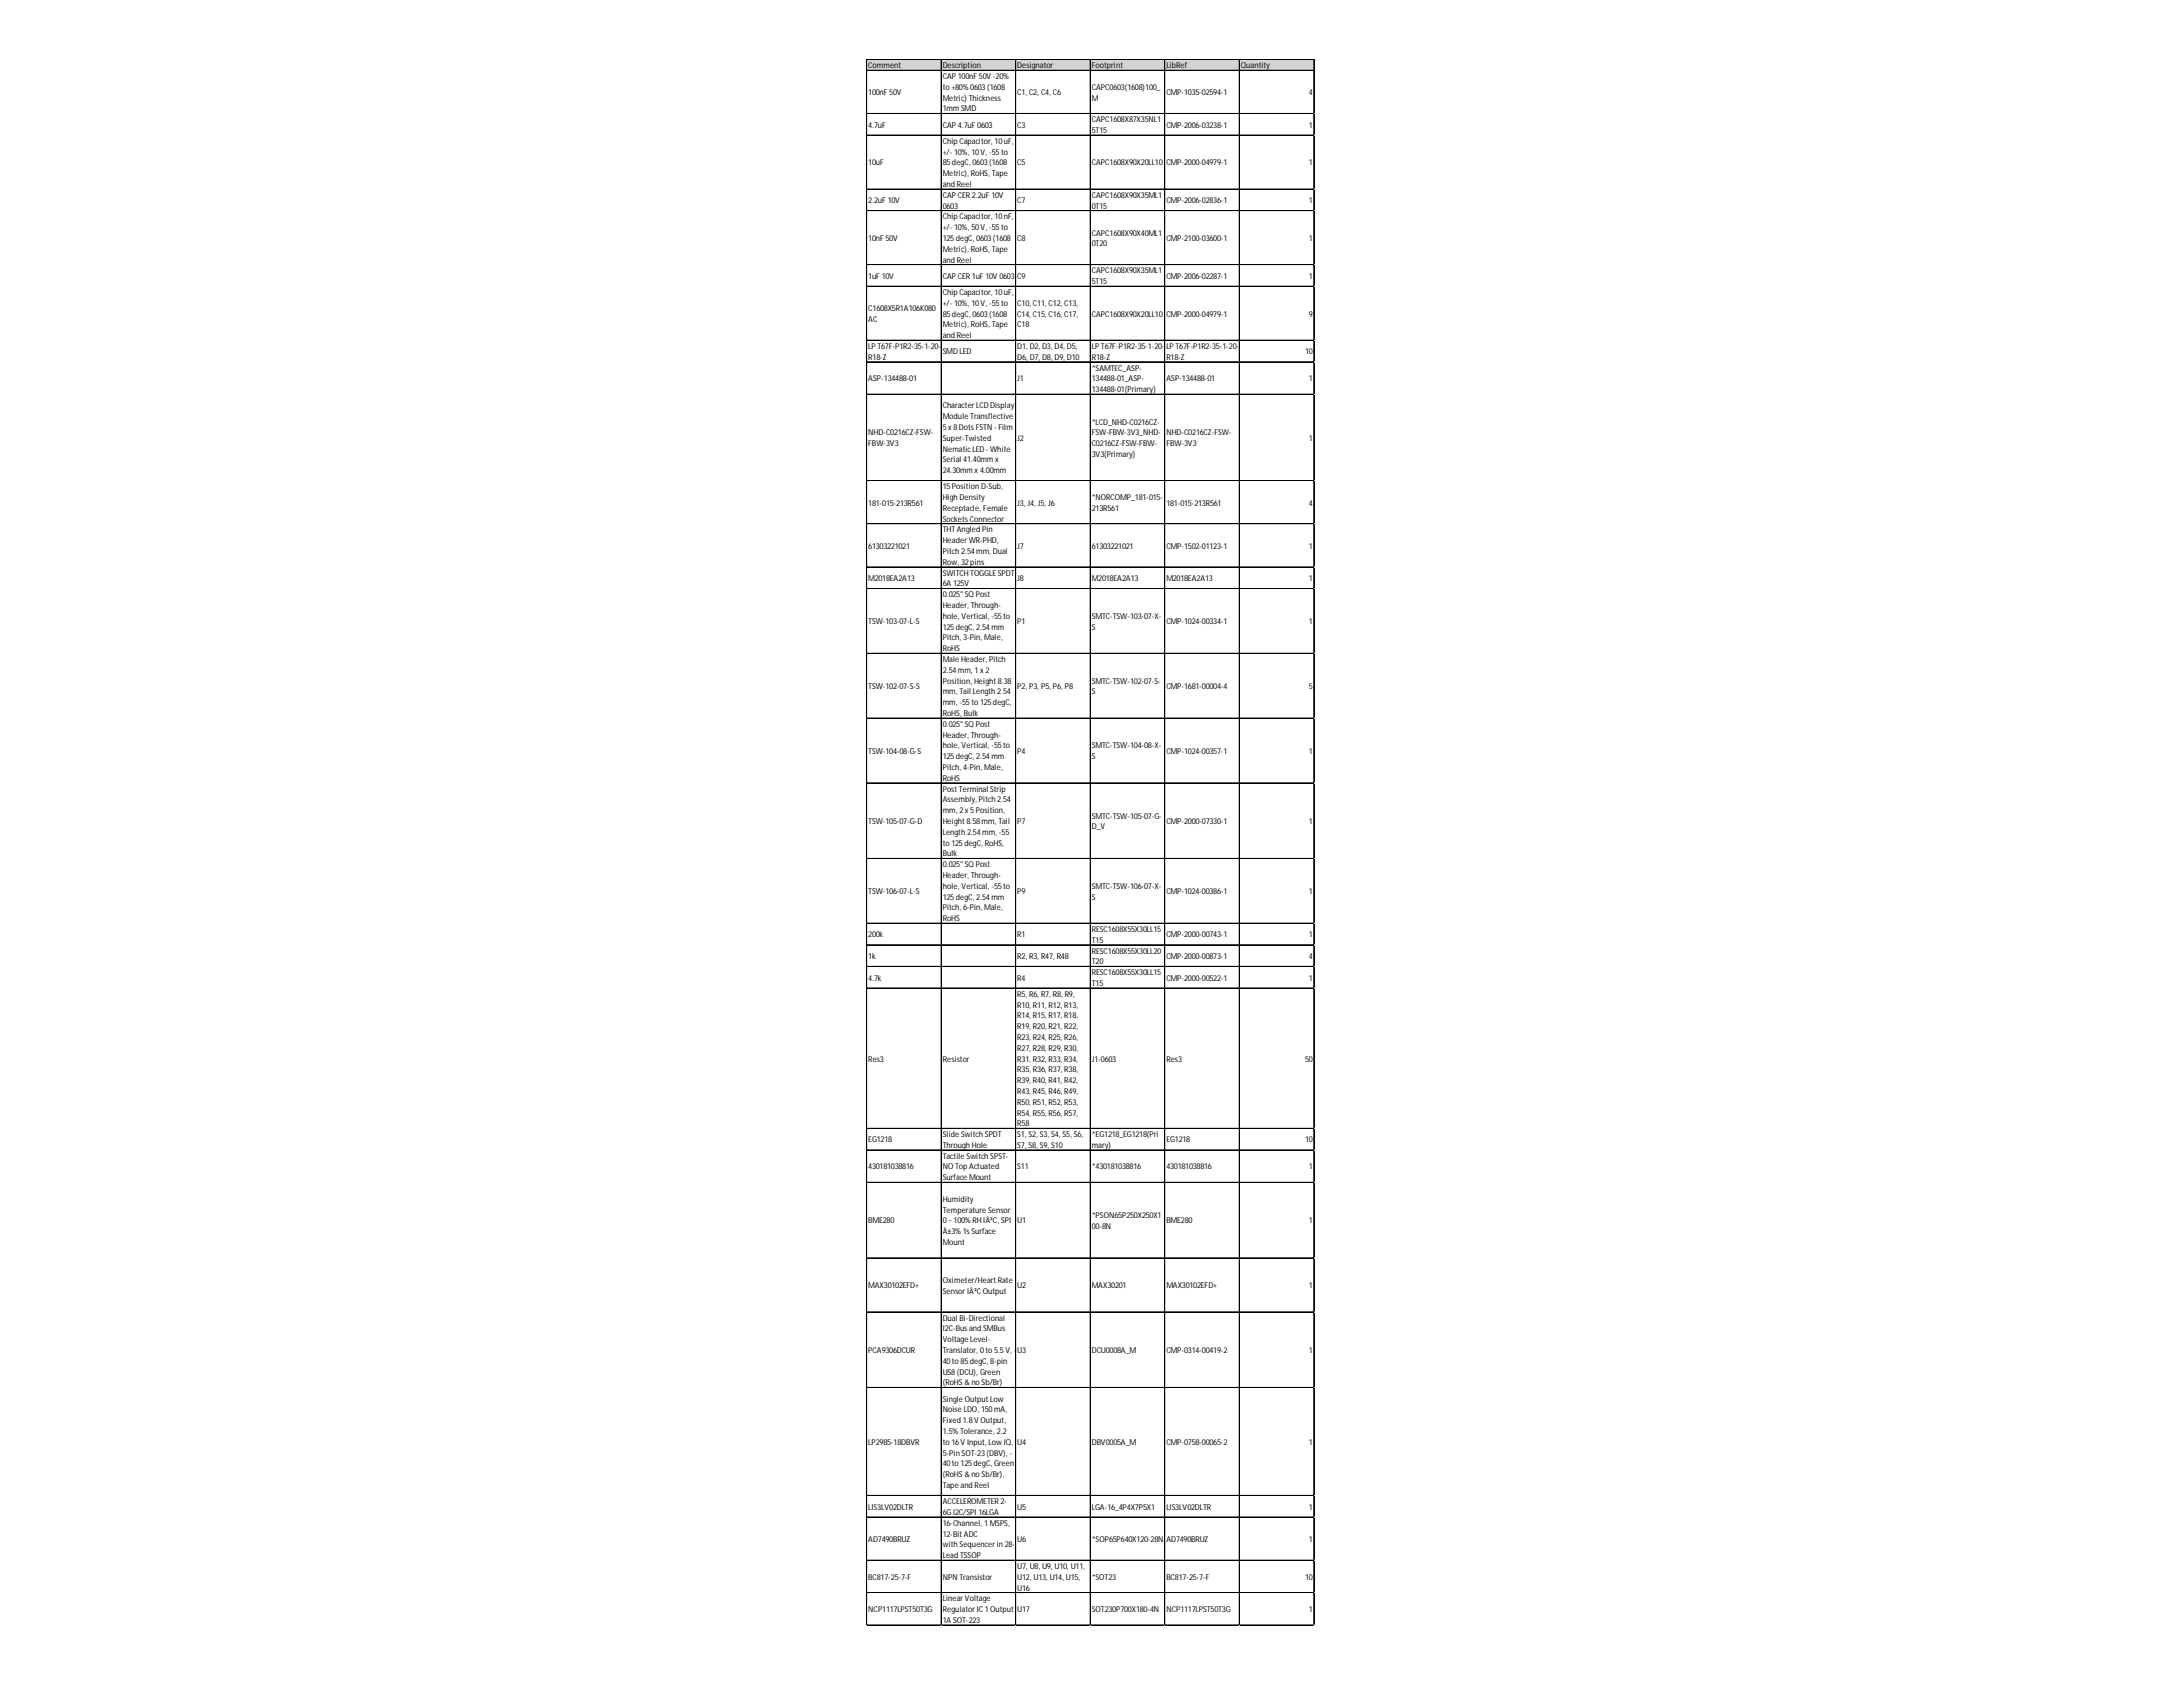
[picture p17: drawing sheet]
<svg xmlns="http://www.w3.org/2000/svg" width="279mm" height="216mm" viewBox="0 0 279 216" stroke-linecap="round" stroke-linejoin="round" font-family="sans-serif">
<defs><g id="words">
<g font-size="1">
<text x="111.1" y="8.7">Comment</text>
<text x="120.7" y="8.7">Description</text>
<text x="120.7" y="10.1">CAP100nF50V-20%</text>
<text x="120.7" y="11.5">to+80%0603(1608</text>
<text x="130.2" y="8.7">Designator</text>
<text x="139.7" y="8.7">Footprint</text>
<text x="139.7" y="11.5">CAPC0603(1608)100_</text>
<text x="149.3" y="8.7">LibRef</text>
<text x="158.8" y="8.7">Quantity</text>
<text x="111.1" y="12.2">100nF50V</text>
<text x="111.1" y="16.3">4.7uF</text>
<text x="120.7" y="12.9">Metric) Thickness</text>
<text x="120.7" y="14.3">1mmSMD</text>
<text x="120.7" y="16.3">CAP4.7uF0603</text>
<text x="130.2" y="12.2">C1, C2, C4, C6</text>
<text x="130.2" y="16.3">C3</text>
<text x="139.7" y="12.9">M</text>
<text x="139.7" y="15.6">CAPC1608X87X35NL1</text>
<text x="139.7" y="17">5T15</text>
<text x="149.3" y="12.2">CMP-1035-02594-1</text>
<text x="149.3" y="16.3">CMP-2006-03238-1</text>
<text x="167.5" y="12.2">4</text>
<text x="167.5" y="16.3">1</text>
<text x="111.1" y="21.2">10uF</text>
<text x="120.7" y="18.4">ChipCapacitor, 10uF,</text>
<text x="120.7" y="19.8">+/-10%, 10V, -55to</text>
<text x="120.7" y="21.2">85degC, 0603(1608</text>
<text x="120.7" y="22.6">Metric), RoHS, Tape</text>
<text x="120.7" y="23.9">andReel</text>
<text x="130.2" y="21.2">C5</text>
<text x="139.7" y="21.2">CAPC1608X90X20LL10</text>
<text x="149.3" y="21.2">CMP-2000-04979-1</text>
<text x="167.5" y="21.2">1</text>
<text x="111.1" y="26">2.2uF10V</text>
<text x="120.7" y="25.3">CAPCER2.2uF10V</text>
<text x="120.7" y="26.7">0603</text>
<text x="120.7" y="28.1">ChipCapacitor, 10nF,</text>
<text x="120.7" y="29.5">+/-10%, 50V, -55to</text>
<text x="130.2" y="26">C7</text>
<text x="139.7" y="25.3">CAPC1608X90X35ML1</text>
<text x="139.7" y="26.7">0T15</text>
<text x="149.3" y="26">CMP-2006-02836-1</text>
<text x="167.5" y="26">1</text>
<text x="111.1" y="30.8">10nF50V</text>
<text x="111.1" y="35.7">1uF10V</text>
<text x="120.7" y="30.8">125degC, 0603(1608</text>
<text x="120.7" y="32.2">Metric), RoHS, Tape</text>
<text x="120.7" y="33.6">andReel</text>
<text x="120.7" y="35.7">CAPCER1uF10V0603</text>
<text x="130.2" y="30.8">C8</text>
<text x="130.2" y="35.7">C9</text>
<text x="139.7" y="30.2">CAPC1608X90X40ML1</text>
<text x="139.7" y="31.5">0T20</text>
<text x="139.7" y="35">CAPC1608X90X35ML1</text>
<text x="149.3" y="30.8">CMP-2100-03600-1</text>
<text x="149.3" y="35.7">CMP-2006-02287-1</text>
<text x="167.5" y="30.8">1</text>
<text x="167.5" y="35.7">1</text>
<text x="111.1" y="39.8">C1608X5R1A106K080</text>
<text x="111.1" y="41.2">AC</text>
<text x="120.7" y="37.8">ChipCapacitor, 10uF,</text>
<text x="120.7" y="39.1">+/-10%, 10V, -55to</text>
<text x="120.7" y="40.5">85degC, 0603(1608</text>
<text x="120.7" y="41.9">Metric), RoHS, Tape</text>
<text x="130.2" y="39.1">C10, C11, C12, C13,</text>
<text x="130.2" y="40.5">C14, C15, C16, C17,</text>
<text x="130.2" y="41.9">C18</text>
<text x="139.7" y="36.4">5T15</text>
<text x="139.7" y="40.5">CAPC1608X90X20LL10</text>
<text x="149.3" y="40.5">CMP-2000-04979-1</text>
<text x="167.5" y="40.5">9</text>
<text x="111.1" y="44.7">LPT67F-P1R2-35-1-20-</text>
<text x="111.1" y="46">R18-Z</text>
<text x="120.7" y="43.3">andReel</text>
<text x="120.7" y="45.4">SMDLED</text>
<text x="130.2" y="44.7">D1, D2, D3, D4, D5,</text>
<text x="130.2" y="46">D6, D7, D8, D9, D10</text>
<text x="139.7" y="44.7">LPT67F-P1R2-35-1-20-</text>
<text x="139.7" y="46">R18-Z</text>
<text x="139.7" y="47.4">*SAMTEC_ASP-</text>
<text x="149.3" y="44.7">LPT67F-P1R2-35-1-20-</text>
<text x="149.3" y="46">R18-Z</text>
<text x="167" y="45.4">10</text>
<text x="111.1" y="48.8">ASP-134488-01</text>
<text x="120.7" y="52.3">CharacterLCDDisplay</text>
<text x="120.7" y="53.6">ModuleTransflective</text>
<text x="130.2" y="48.8">J1</text>
<text x="139.7" y="48.8">134488-01_ASP-</text>
<text x="139.7" y="50.2">134488-01(Primary)</text>
<text x="149.3" y="48.8">ASP-134488-01</text>
<text x="167.5" y="48.8">1</text>
<text x="111.1" y="55.7">NHD-C0216CZ-FSW-</text>
<text x="111.1" y="57.1">FBW-3V3</text>
<text x="120.7" y="55">5x8DotsFSTN -Film</text>
<text x="120.7" y="56.4">Super-Twisted</text>
<text x="120.7" y="57.8">NematicLED-White</text>
<text x="120.7" y="59.2">Serial 41.40mmx</text>
<text x="130.2" y="56.4">J2</text>
<text x="139.7" y="54.3">*LCD_NHD-C0216CZ-</text>
<text x="139.7" y="55.7">FSW-FBW-3V3_NHD-</text>
<text x="139.7" y="57.1">C0216CZ-FSW-FBW-</text>
<text x="139.7" y="58.5">3V3(Primary)</text>
<text x="149.3" y="55.7">NHD-C0216CZ-FSW-</text>
<text x="149.3" y="57.1">FBW-3V3</text>
<text x="167.5" y="56.4">1</text>
<text x="111.1" y="64.7">181-015-213R561</text>
<text x="120.7" y="60.5">24.30mmx4.00mm</text>
<text x="120.7" y="62.6">15PositionD-Sub,</text>
<text x="120.7" y="64">HighDensity</text>
<text x="120.7" y="65.4">Receptacle, Female</text>
<text x="130.2" y="64.7">J3, J4, J5, J6</text>
<text x="139.7" y="64">*NORCOMP_181-015-</text>
<text x="139.7" y="65.4">213R561</text>
<text x="149.3" y="64.7">181-015-213R561</text>
<text x="167.5" y="64.7">4</text>
<text x="111.1" y="70.2">61303221021</text>
<text x="120.7" y="66.8">SocketsConnector</text>
<text x="120.7" y="68.1">THTAngledPin</text>
<text x="120.7" y="69.5">HeaderWR-PHD,</text>
<text x="120.7" y="70.9">Pitch2.54mm, Dual</text>
<text x="130.2" y="70.2">J7</text>
<text x="139.7" y="70.2">61303221021</text>
<text x="149.3" y="70.2">CMP-1502-01123-1</text>
<text x="167.5" y="70.2">1</text>
<text x="111.1" y="74.4">M2018EA2A13</text>
<text x="120.7" y="72.3">Row, 32pins</text>
<text x="120.7" y="73.7">SWITCHTOGGLESPDT</text>
<text x="120.7" y="75.1">6A125V</text>
<text x="120.7" y="76.4">0.025&quot; SQPost</text>
<text x="120.7" y="77.8">Header, Through-</text>
<text x="130.2" y="74.4">J8</text>
<text x="139.7" y="74.4">M2018EA2A13</text>
<text x="149.3" y="74.4">M2018EA2A13</text>
<text x="167.5" y="74.4">1</text>
<text x="111.1" y="79.9">TSW-103-07-L-S</text>
<text x="120.7" y="79.2">hole, Vertical, -55to</text>
<text x="120.7" y="80.6">125degC, 2.54mm</text>
<text x="120.7" y="82">Pitch, 3-Pin, Male,</text>
<text x="120.7" y="83.3">RoHS</text>
<text x="130.2" y="79.9">P1</text>
<text x="139.7" y="79.2">SMTC-TSW-103-07-X-</text>
<text x="139.7" y="80.6">S</text>
<text x="149.3" y="79.9">CMP-1024-00334-1</text>
<text x="167.5" y="79.9">1</text>
<text x="111.1" y="88.2">TSW-102-07-S-S</text>
<text x="120.7" y="84.7">MaleHeader, Pitch</text>
<text x="120.7" y="86.1">2.54mm, 1x2</text>
<text x="120.7" y="87.5">Position, Height8.38</text>
<text x="120.7" y="88.9">mm, Tail Length2.54</text>
<text x="130.2" y="88.2">P2, P3, P5, P6, P8</text>
<text x="139.7" y="87.5">SMTC-TSW-102-07-S-</text>
<text x="139.7" y="88.9">S</text>
<text x="149.3" y="88.2">CMP-1681-00004-4</text>
<text x="167.5" y="88.2">5</text>
<text x="120.7" y="90.3">mm, -55to125degC,</text>
<text x="120.7" y="91.6">RoHS, Bulk</text>
<text x="120.7" y="93">0.025&quot; SQPost</text>
<text x="120.7" y="94.4">Header, Through-</text>
<text x="120.7" y="95.8">hole, Vertical, -55to</text>
<text x="139.7" y="95.8">SMTC-TSW-104-08-X-</text>
<text x="111.1" y="96.5">TSW-104-08-G-S</text>
<text x="120.7" y="97.2">125degC, 2.54mm</text>
<text x="120.7" y="98.5">Pitch, 4-Pin, Male,</text>
<text x="120.7" y="99.9">RoHS</text>
<text x="120.7" y="101.3">PostTerminal Strip</text>
<text x="130.2" y="96.5">P4</text>
<text x="139.7" y="97.2">S</text>
<text x="149.3" y="96.5">CMP-1024-00357-1</text>
<text x="167.5" y="96.5">1</text>
<text x="111.1" y="105.5">TSW-105-07-G-D</text>
<text x="120.7" y="102.7">Assembly, Pitch2.54</text>
<text x="120.7" y="104.1">mm, 2x5Position,</text>
<text x="120.7" y="105.5">Height8.58mm, Tail</text>
<text x="120.7" y="106.8">Length2.54mm, -55</text>
<text x="130.2" y="105.5">P7</text>
<text x="139.7" y="104.8">SMTC-TSW-105-07-G-</text>
<text x="139.7" y="106.1">D_V</text>
<text x="149.3" y="105.5">CMP-2000-07330-1</text>
<text x="167.5" y="105.5">1</text>
<text x="120.7" y="108.2">to125degC, RoHS,</text>
<text x="120.7" y="109.6">Bulk</text>
<text x="120.7" y="111">0.025&quot; SQPost</text>
<text x="120.7" y="112.4">Header, Through-</text>
<text x="120.7" y="113.7">hole, Vertical, -55to</text>
<text x="139.7" y="113.7">SMTC-TSW-106-07-X-</text>
<text x="111.1" y="114.4">TSW-106-07-L-S</text>
<text x="111.1" y="120">200k</text>
<text x="120.7" y="115.1">125degC, 2.54mm</text>
<text x="120.7" y="116.5">Pitch, 6-Pin, Male,</text>
<text x="120.7" y="117.9">RoHS</text>
<text x="130.2" y="114.4">P9</text>
<text x="130.2" y="120">R1</text>
<text x="139.7" y="115.1">S</text>
<text x="139.7" y="119.3">RESC1608X55X30LL15</text>
<text x="149.3" y="114.4">CMP-1024-00386-1</text>
<text x="149.3" y="120">CMP-2000-00743-1</text>
<text x="167.5" y="114.4">1</text>
<text x="167.5" y="120">1</text>
<text x="111.1" y="122.7">1k</text>
<text x="111.1" y="125.5">4.7k</text>
<text x="130.2" y="122.7">R2, R3, R47, R48</text>
<text x="130.2" y="125.5">R4</text>
<text x="139.7" y="120.7">T15</text>
<text x="139.7" y="122">RESC1608X55X30LL20</text>
<text x="139.7" y="123.4">T20</text>
<text x="139.7" y="124.8">RESC1608X55X30LL15</text>
<text x="149.3" y="122.7">CMP-2000-00873-1</text>
<text x="149.3" y="125.5">CMP-2000-00522-1</text>
<text x="167.5" y="122.7">4</text>
<text x="167.5" y="125.5">1</text>
<text x="130.2" y="127.6">R5, R6, R7, R8, R9,</text>
<text x="130.2" y="128.9">R10, R11, R12, R13,</text>
<text x="130.2" y="130.3">R14, R15, R17, R18,</text>
<text x="130.2" y="131.7">R19, R20, R21, R22,</text>
<text x="139.7" y="126.2">T15</text>
<text x="111.1" y="135.9">Res3</text>
<text x="120.7" y="135.9">Resistor</text>
<text x="130.2" y="133.1">R23, R24, R25, R26,</text>
<text x="130.2" y="134.5">R27, R28, R29, R30,</text>
<text x="130.2" y="135.9">R31, R32, R33, R34,</text>
<text x="130.2" y="137.2">R35, R36, R37, R38,</text>
<text x="139.7" y="135.9">J1-0603</text>
<text x="149.3" y="135.9">Res3</text>
<text x="167" y="135.9">50</text>
<text x="130.2" y="138.6">R39, R40, R41, R42,</text>
<text x="130.2" y="140">R43, R45, R46, R49,</text>
<text x="130.2" y="141.4">R50, R51, R52, R53,</text>
<text x="130.2" y="142.8">R54, R55, R56, R57,</text>
<text x="111.1" y="146.2">EG1218</text>
<text x="111.1" y="149.7">430181038816</text>
<text x="120.7" y="145.5">SlideSwitchSPDT</text>
<text x="120.7" y="146.9">ThroughHole</text>
<text x="120.7" y="148.3">TactileSwitchSPST-</text>
<text x="120.7" y="149.7">NOTopActuated</text>
<text x="130.2" y="144.1">R58</text>
<text x="130.2" y="145.5">S1, S2, S3, S4, S5, S6,</text>
<text x="130.2" y="146.9">S7, S8, S9, S10</text>
<text x="130.2" y="149.7">S11</text>
<text x="139.7" y="145.5">*EG1218_EG1218(Pri</text>
<text x="139.7" y="146.9">mary)</text>
<text x="139.7" y="149.7">*430181038816</text>
<text x="149.3" y="146.2">EG1218</text>
<text x="149.3" y="149.7">430181038816</text>
<text x="167" y="146.2">10</text>
<text x="167.5" y="149.7">1</text>
<text x="120.7" y="151.1">SurfaceMount</text>
<text x="120.7" y="153.8">Humidity</text>
<text x="120.7" y="155.2">TemperatureSensor</text>
<text x="139.7" y="155.9">*PSON65P250X250X1</text>
<text x="111.1" y="156.6">BME280</text>
<text x="120.7" y="156.6">0~100%RHIÂ²C, SPI</text>
<text x="120.7" y="158">Â±3%1sSurface</text>
<text x="120.7" y="159.3">Mount</text>
<text x="130.2" y="156.6">U1</text>
<text x="139.7" y="157.3">00-8N</text>
<text x="149.3" y="156.6">BME280</text>
<text x="167.5" y="156.6">1</text>
<text x="111.1" y="164.9">MAX30102EFD+</text>
<text x="120.7" y="164.2">Oximeter/HeartRate</text>
<text x="120.7" y="165.6">SensorIÂ²COutput</text>
<text x="130.2" y="164.9">U2</text>
<text x="139.7" y="164.9">MAX30201</text>
<text x="149.3" y="164.9">MAX30102EFD+</text>
<text x="167.5" y="164.9">1</text>
<text x="111.1" y="173.2">PCA9306DCUR</text>
<text x="120.7" y="169">Dual Bi-Directional</text>
<text x="120.7" y="170.4">I2C-BusandSMBus</text>
<text x="120.7" y="171.8">VoltageLevel-</text>
<text x="120.7" y="173.2">Translator, 0to5.5V, -</text>
<text x="130.2" y="173.2">U3</text>
<text x="139.7" y="173.2">DCU0008A_M</text>
<text x="149.3" y="173.2">CMP-0314-00419-2</text>
<text x="167.5" y="173.2">1</text>
<text x="120.7" y="174.5">40to85degC, 8-pin</text>
<text x="120.7" y="175.9">US8(DCU), Green</text>
<text x="120.7" y="177.3">(RoHS&amp;noSb/Br)</text>
<text x="120.7" y="179.4">SingleOutputLow</text>
<text x="111.1" y="184.9">LP2985-18DBVR</text>
<text x="120.7" y="180.8">NoiseLDO, 150mA,</text>
<text x="120.7" y="182.1">Fixed1.8VOutput,</text>
<text x="120.7" y="183.5">1.5%Tolerance, 2.2</text>
<text x="120.7" y="184.9">to16VInput, LowIQ,</text>
<text x="130.2" y="184.9">U4</text>
<text x="139.7" y="184.9">DBV0005A_M</text>
<text x="149.3" y="184.9">CMP-0758-00065-2</text>
<text x="167.5" y="184.9">1</text>
<text x="120.7" y="186.3">5-PinSOT-23(DBV), -</text>
<text x="120.7" y="187.7">40to125degC, Green</text>
<text x="120.7" y="189">(RoHS&amp;noSb/Br),</text>
<text x="120.7" y="190.4">TapeandReel</text>
<text x="111.1" y="193.2">LIS3LV02DLTR</text>
<text x="111.1" y="197.3">AD7490BRUZ</text>
<text x="120.7" y="192.5">ACCELEROMETER2-</text>
<text x="120.7" y="193.9">6GI2C/SPI 16LGA</text>
<text x="120.7" y="195.3">16-Channel, 1MSPS,</text>
<text x="120.7" y="196.6">12-BitADC</text>
<text x="130.2" y="193.2">U5</text>
<text x="130.2" y="197.3">U6</text>
<text x="139.7" y="193.2">LGA-16_4P4X7P5X1</text>
<text x="139.7" y="197.3">*SOP65P640X120-28N</text>
<text x="149.3" y="193.2">LIS3LV02DLTR</text>
<text x="149.3" y="197.3">AD7490BRUZ</text>
<text x="167.5" y="193.2">1</text>
<text x="167.5" y="197.3">1</text>
<text x="111.1" y="202.2">BC817-25-7-F</text>
<text x="120.7" y="198">withSequencerin28-</text>
<text x="120.7" y="199.4">LeadTSSOP</text>
<text x="120.7" y="202.2">NPN Transistor</text>
<text x="130.2" y="200.8">U7, U8, U9, U10, U11,</text>
<text x="130.2" y="202.2">U12, U13, U14, U15,</text>
<text x="130.2" y="203.6">U16</text>
<text x="139.7" y="202.2">*SOT23</text>
<text x="149.3" y="202.2">BC817-25-7-F</text>
<text x="167" y="202.2">10</text>
<text x="111.1" y="206.3">NCP1117LPST50T3G</text>
<text x="120.7" y="204.9">LinearVoltage</text>
<text x="120.7" y="206.3">RegulatorIC1Output</text>
<text x="120.7" y="207.7">1ASOT-223</text>
<text x="130.2" y="206.3">U17</text>
<text x="139.7" y="206.3">SOT230P700X180-4N</text>
<text x="149.3" y="206.3">NCP1117LPST50T3G</text>
<text x="167.5" y="206.3">1</text>
</g>
</g></defs>
<path d="M110.9 7.6h57.4v1.5h-57.4z" fill="#d3d3d3"/>
<g fill="none" stroke="#000" stroke-width=".13">
<path d="M110.9 7.6v200.4M111 7.6v200.4M111 7.6h57.2M111 9h57.2M111 14.5h57.2M111 14.6h57.2M111 17.3h57.2M120.5 7.7v200.3M130 7.7v200.3M139.5 7.7v200.3M139.6 7.7v200.3M149.1 7.7v200.3"/>
<path d="M158.6 7.7v200.3M168.1 7.7v200.3M168.2 7.7v200.3M111 24.2h57.2M111 27h57.2M111 33.9h57.2M111 36.6h57.2M111 36.7h57.2M111 43.5h57.2M111 43.6h57.2M111 46.3h57.2M111 50.4h57.2"/>
<path d="M111 50.5h57.2M111 61.5h57.2M111 67h57.2M111 67.1h57.2M111 72.6h57.2M111 75.3h57.2M111 83.6h57.2M111 91.9h57.2M111 100.2h57.2M111 109.9h57.2M111 118.1h57.2M111 118.2h57.2"/>
<path d="M111 120.9h57.2M111 123.7h57.2M111 126.4h57.2M111 126.5h57.2M111 144.4h57.2M111 147.2h57.2M111 151.3h57.2M111 161h57.2M111 167.9h57.2M111 177.6h57.2M111 191.4h57.2M111 194.1h57.2"/>
<path d="M111 194.2h57.2M111 199.7h57.2M111 203.8h57.2M111 208h57.2"/>
</g>
<path d="M110.9 208v.1" fill="none" stroke="#d4d4d4" stroke-width=".13"/>
<path d="M110.9 208l.1 .1z" fill="#d4d4d4"/>
<path d="M120.5 208v.1" fill="none" stroke="#d4d4d4" stroke-width=".13"/>
<path d="M120.5 208v.1z" fill="#d4d4d4"/>
<path d="M130 208v.1" fill="none" stroke="#d4d4d4" stroke-width=".13"/>
<path d="M130 208l.1 .1z" fill="#d4d4d4"/>
<path d="M139.5 208v.1" fill="none" stroke="#d4d4d4" stroke-width=".13"/>
<path d="M139.5 208l.1 .1z" fill="#d4d4d4"/>
<path d="M149.1 208v.1" fill="none" stroke="#d4d4d4" stroke-width=".13"/>
<path d="M149.1 208v.1z" fill="#d4d4d4"/>
<path d="M158.6 208v.1" fill="none" stroke="#d4d4d4" stroke-width=".13"/>
<path d="M158.6 208l.1 .1z" fill="#d4d4d4"/>
<path d="M168.1 208v.1" fill="none" stroke="#d4d4d4" stroke-width=".13"/>
<path d="M168.1 208l.1 .1z" fill="#d4d4d4"/>
<path d="M168.2 14.5h.1" fill="none" stroke="#d4d4d4" stroke-width=".13"/>
<path d="M168.2 14.5l.1 .1z" fill="#d4d4d4"/>
<path d="M168.2 17.3h.1" fill="none" stroke="#d4d4d4" stroke-width=".13"/>
<path d="M168.2 17.3l.1 .1z" fill="#d4d4d4"/>
<path d="M168.2 24.2h.1" fill="none" stroke="#d4d4d4" stroke-width=".13"/>
<path d="M168.2 24.2l.1 .1z" fill="#d4d4d4"/>
<path d="M168.2 27h.1" fill="none" stroke="#d4d4d4" stroke-width=".13"/>
<path d="M168.2 27h.1z" fill="#d4d4d4"/>
<path d="M168.2 33.9h.1" fill="none" stroke="#d4d4d4" stroke-width=".13"/>
<path d="M168.2 33.9h.1z" fill="#d4d4d4"/>
<path d="M168.2 36.6h.1" fill="none" stroke="#d4d4d4" stroke-width=".13"/>
<path d="M168.2 36.6l.1 .1z" fill="#d4d4d4"/>
<path d="M168.2 43.5h.1" fill="none" stroke="#d4d4d4" stroke-width=".13"/>
<path d="M168.2 43.5l.1 .1z" fill="#d4d4d4"/>
<path d="M168.2 46.3h.1" fill="none" stroke="#d4d4d4" stroke-width=".13"/>
<path d="M168.2 46.3l.1 .1z" fill="#d4d4d4"/>
<path d="M168.2 50.4h.1" fill="none" stroke="#d4d4d4" stroke-width=".13"/>
<path d="M168.2 50.4l.1 .1z" fill="#d4d4d4"/>
<path d="M168.2 61.5h.1" fill="none" stroke="#d4d4d4" stroke-width=".13"/>
<path d="M168.2 61.5l.1 .1z" fill="#d4d4d4"/>
<path d="M168.2 67h.1" fill="none" stroke="#d4d4d4" stroke-width=".13"/>
<path d="M168.2 67l.1 .1z" fill="#d4d4d4"/>
<path d="M168.2 72.6h.1" fill="none" stroke="#d4d4d4" stroke-width=".13"/>
<path d="M168.2 72.6h.1z" fill="#d4d4d4"/>
<path d="M168.2 75.3h.1" fill="none" stroke="#d4d4d4" stroke-width=".13"/>
<path d="M168.2 75.3l.1 .1z" fill="#d4d4d4"/>
<path d="M168.2 83.6h.1" fill="none" stroke="#d4d4d4" stroke-width=".13"/>
<path d="M168.2 83.6l.1 .1z" fill="#d4d4d4"/>
<path d="M168.2 91.9h.1" fill="none" stroke="#d4d4d4" stroke-width=".13"/>
<path d="M168.2 91.9l.1 .1z" fill="#d4d4d4"/>
<path d="M168.2 100.2h.1" fill="none" stroke="#d4d4d4" stroke-width=".13"/>
<path d="M168.2 100.2l.1 .1z" fill="#d4d4d4"/>
<path d="M168.2 109.9h.1" fill="none" stroke="#d4d4d4" stroke-width=".13"/>
<path d="M168.2 109.9h.1z" fill="#d4d4d4"/>
<path d="M168.2 118.1h.1" fill="none" stroke="#d4d4d4" stroke-width=".13"/>
<path d="M168.2 118.1l.1 .1z" fill="#d4d4d4"/>
<path d="M168.2 120.9h.1" fill="none" stroke="#d4d4d4" stroke-width=".13"/>
<path d="M168.2 120.9l.1 .1z" fill="#d4d4d4"/>
<path d="M168.2 123.7h.1" fill="none" stroke="#d4d4d4" stroke-width=".13"/>
<path d="M168.2 123.7h.1z" fill="#d4d4d4"/>
<path d="M168.2 126.4h.1" fill="none" stroke="#d4d4d4" stroke-width=".13"/>
<path d="M168.2 126.4l.1 .1z" fill="#d4d4d4"/>
<path d="M168.2 144.4h.1" fill="none" stroke="#d4d4d4" stroke-width=".13"/>
<path d="M168.2 144.4l.1 .1z" fill="#d4d4d4"/>
<path d="M168.2 147.2h.1" fill="none" stroke="#d4d4d4" stroke-width=".13"/>
<path d="M168.2 147.2h.1z" fill="#d4d4d4"/>
<path d="M168.2 151.3h.1" fill="none" stroke="#d4d4d4" stroke-width=".13"/>
<path d="M168.2 151.3l.1 .1z" fill="#d4d4d4"/>
<path d="M168.2 161h.1" fill="none" stroke="#d4d4d4" stroke-width=".13"/>
<path d="M168.2 161h.1z" fill="#d4d4d4"/>
<path d="M168.2 167.9h.1" fill="none" stroke="#d4d4d4" stroke-width=".13"/>
<path d="M168.2 167.9l.1 .1z" fill="#d4d4d4"/>
<path d="M168.2 177.6h.1" fill="none" stroke="#d4d4d4" stroke-width=".13"/>
<path d="M168.2 177.6h.1z" fill="#d4d4d4"/>
<path d="M168.2 191.4h.1" fill="none" stroke="#d4d4d4" stroke-width=".13"/>
<path d="M168.2 191.4h.1z" fill="#d4d4d4"/>
<path d="M168.2 194.1h.1" fill="none" stroke="#d4d4d4" stroke-width=".13"/>
<path d="M168.2 194.1l.1 .1z" fill="#d4d4d4"/>
<path d="M168.2 199.7h.1" fill="none" stroke="#d4d4d4" stroke-width=".13"/>
<path d="M168.2 199.7h.1z" fill="#d4d4d4"/>
<path d="M168.2 203.8h.1" fill="none" stroke="#d4d4d4" stroke-width=".13"/>
<path d="M168.2 203.8l.1 .1z" fill="#d4d4d4"/>
<path d="M168.2 208h.1" fill="none" stroke="#d4d4d4" stroke-width=".13"/>
<path d="M168.2 208h.1z" fill="#d4d4d4"/>
<use href="#words"/>
</svg>
